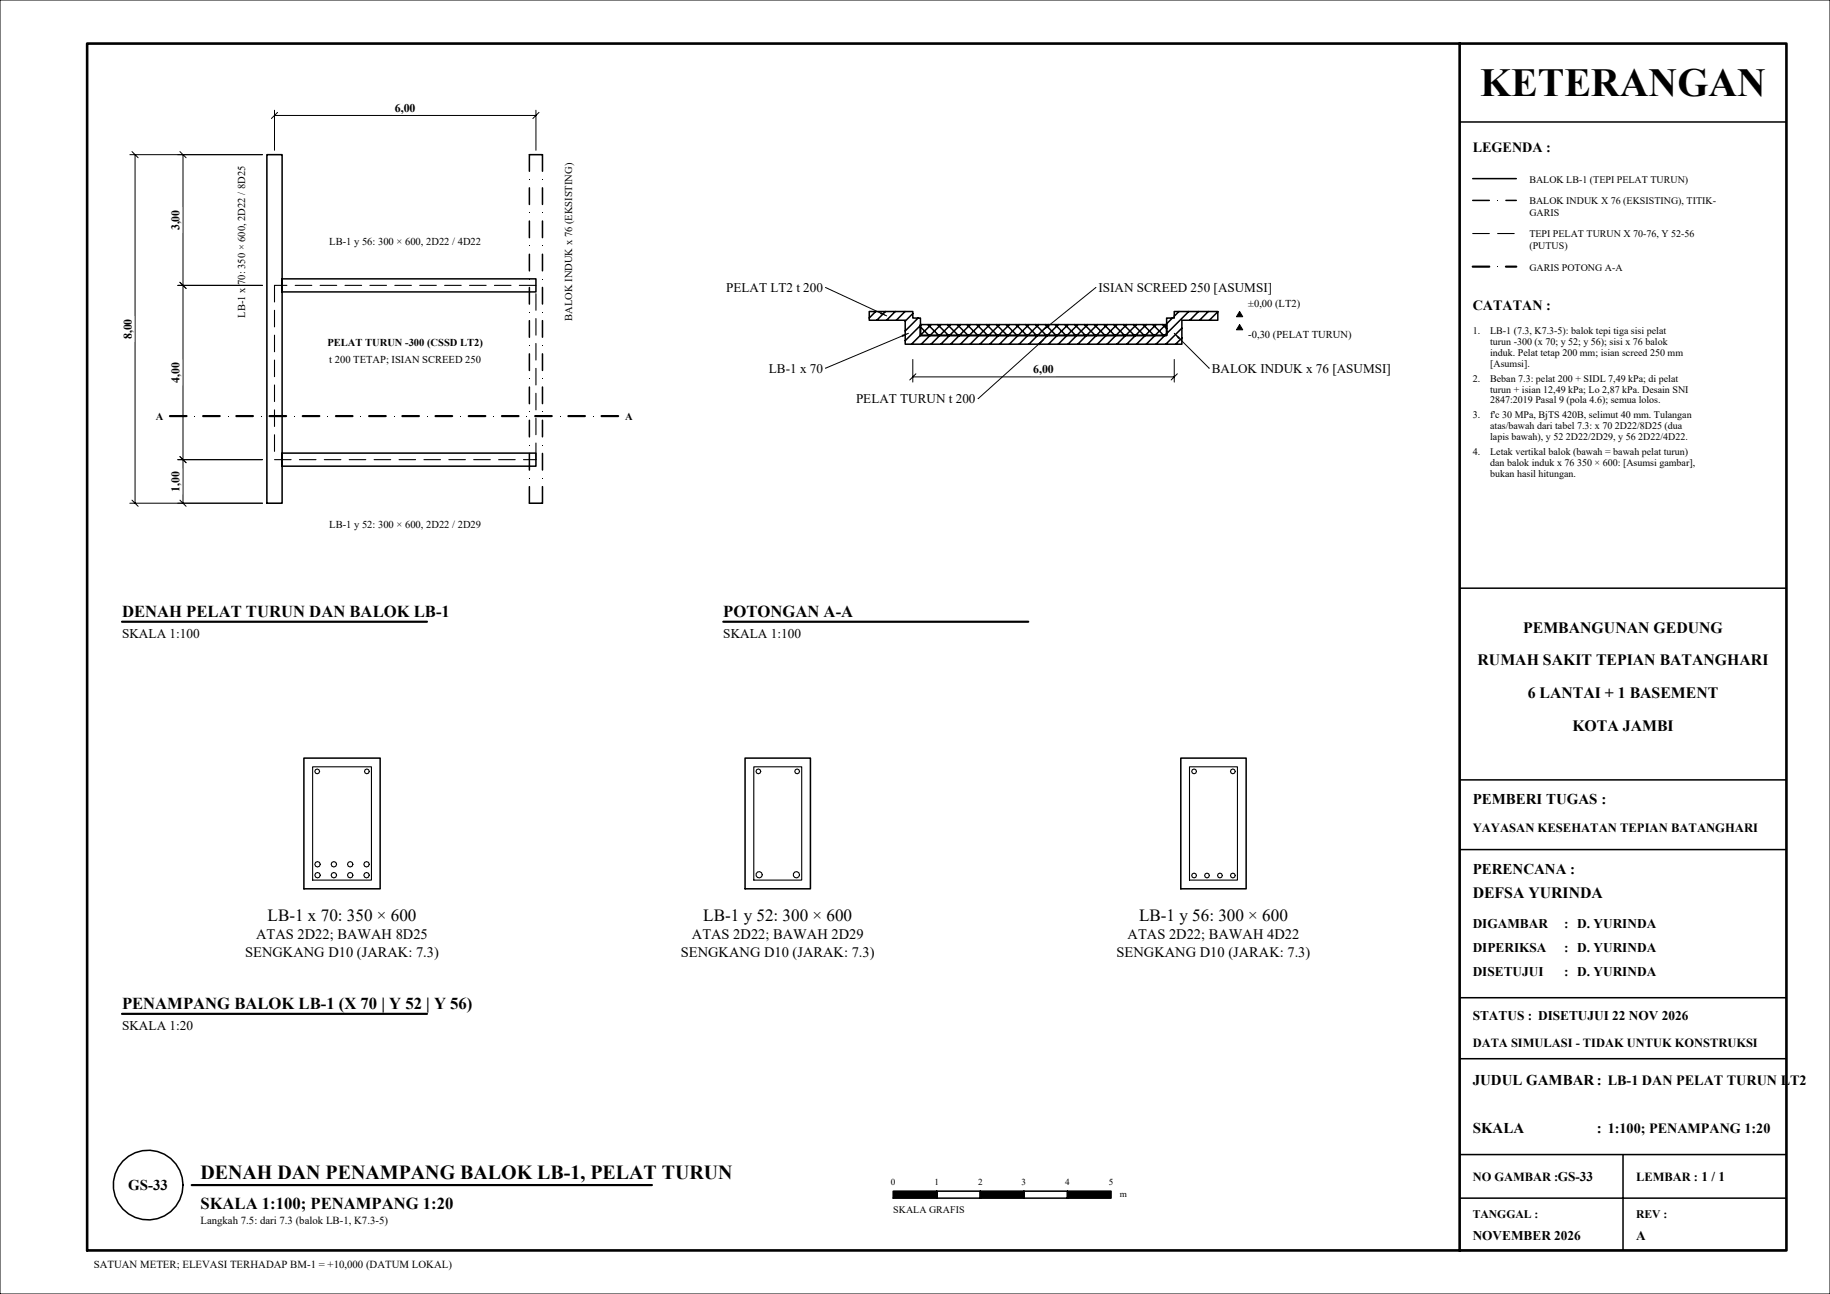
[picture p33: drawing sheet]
<svg xmlns="http://www.w3.org/2000/svg" width="420mm" height="297mm" viewBox="0 0 420 297" stroke-linecap="round" stroke-linejoin="round" font-family="sans-serif">
<defs><g id="words">
<text font-size="9.2" x="339.7" y="22">KETERANGAN</text>
<text font-size="4.6" x="46" y="270.5">DENAH DAN PENAMPANG BALOK LB-1, PELAT TURUN</text>
<g font-size="3.9">
<text x="61.4" y="211.3">LB-1 x 70: 350 × 600</text>
<text x="161.4" y="211.3">LB-1 y 52: 300 × 600</text>
<text x="261.4" y="211.3">LB-1 y 56: 300 × 600</text>
</g>
<g font-size="3.8">
<text x="28" y="141.5">DENAH PELAT TURUN DAN BALOK LB-1</text>
<text x="166" y="141.5">POTONGAN A-A</text>
<text x="28" y="231.5">PENAMPANG BALOK LB-1 (X 70 | Y 52 | Y 56)</text>
<text x="46" y="277.5">SKALA 1:100; PENAMPANG 1:20</text>
</g>
<g font-size="3.6">
<text x="349.6" y="145.2">PEMBANGUNAN GEDUNG</text>
<text x="339.1" y="152.7">RUMAH SAKIT TEPIAN BATANGHARI</text>
<text x="350.6" y="160.2">6 LANTAI + 1 BASEMENT</text>
<text x="360.9" y="167.7">KOTA JAMBI</text>
<text x="338" y="206">DEFSA YURINDA</text>
</g>
<g font-size="3.4">
<text x="338" y="184.5">PEMBERI TUGAS :</text>
<text x="338" y="200.5">PERENCANA :</text>
<text x="338" y="249">JUDUL GAMBAR: LB-1 DAN PELAT TURUN L</text>
<text x="338" y="260">SKALA</text>
<text x="366.5" y="260">: 1:100; PENAMPANG 1:20</text>
<text x="29.4" y="273.1">GS-33</text>
</g>
<g font-size="3.3">
<text x="58.8" y="215.6">ATAS 2D22; BAWAH 8D25</text>
<text x="158.8" y="215.6">ATAS 2D22; BAWAH 2D29</text>
<text x="258.8" y="215.6">ATAS 2D22; BAWAH 4D22</text>
<text x="56.3" y="219.6">SENGKANG D10 (JARAK: 7.3)</text>
<text x="156.3" y="219.6">SENGKANG D10 (JARAK: 7.3)</text>
<text x="256.3" y="219.6">SENGKANG D10 (JARAK: 7.3)</text>
</g>
<g font-size="3.2">
<text x="338" y="35">LEGENDA :</text>
<text x="338" y="71.2">CATATAN :</text>
<text x="410.9" y="249">T2</text>
</g>
<g font-size="3.1">
<text x="28" y="146.5">SKALA 1:100</text>
<text x="166" y="146.5">SKALA 1:100</text>
<text x="338" y="213">DIGAMBAR</text>
<text x="359" y="213">: D. YURINDA</text>
<text x="338" y="218.5">DIPERIKSA</text>
<text x="359" y="218.5">: D. YURINDA</text>
<text x="338" y="224">DISETUJUI</text>
<text x="359" y="224">: D. YURINDA</text>
<text x="28" y="236.5">SKALA 1:20</text>
<text x="338" y="234">STATUS : DISETUJUI 22 NOV 2026</text>
<text x="338" y="284.5">NOVEMBER 2026</text>
<text x="375.5" y="284.5">A</text>
</g>
<g font-size="3">
<text x="166.7" y="67">PELAT LT2 t 200</text>
<text x="252.1" y="67">ISIAN SCREED 250 [ASUMSI]</text>
<text x="176.5" y="85.5">LB-1 x 70</text>
<text x="278.1" y="85.5">BALOK INDUK x 76 [ASUMSI]</text>
<text x="196.5" y="92.5">PELAT TURUN t 200</text>
</g>
<g font-size="2.9">
<text x="338" y="191">YAYASAN KESEHATAN TEPIAN BATANGHARI</text>
<text x="338" y="240.2">DATA SIMULASI - TIDAK UNTUK KONSTRUKSI</text>
<text x="338" y="271">NO GAMBAR :GS-33</text>
<text x="375.5" y="271">LEMBAR : 1 / 1</text>
</g>
<g font-size="2.7">
<text x="90.6" y="25.7">6,00</text>
<text x="41.2" y="52.9" transform="rotate(-90 41.2 52.9)">3,00</text>
<text x="30.2" y="77.9" transform="rotate(-90 30.2 77.9)">8,00</text>
<text x="41.2" y="87.9" transform="rotate(-90 41.2 87.9)">4,00</text>
<text x="237.1" y="85.7">6,00</text>
<text x="41.2" y="112.9" transform="rotate(-90 41.2 112.9)">1,00</text>
<text x="338" y="279.5">TANGGAL :</text>
<text x="375.5" y="279.5">REV :</text>
</g>
<g font-size="2.5">
<text x="46" y="281">Langkah 7.5: dari 7.3 (balok LB-1, K7.3-5)</text>
<text x="21.5" y="291">SATUAN METER; ELEVASI TERHADAP BM-1 = +10,000 (DATUM LOKAL)</text>
</g>
<g font-size="2.4">
<text x="75.6" y="56.3">LB-1 y 56: 300 × 600, 2D22 / 4D22</text>
<text x="56.3" y="65.4" transform="rotate(-90 56.3 65.4)">70: 350 × 600, 2D22 / 8D25</text>
<text x="286.5" y="70.5">±0,00 (LT2)</text>
<text x="56.3" y="72.9" transform="rotate(-90 56.3 72.9)">LB-1 x</text>
<text x="131.3" y="73.6" transform="rotate(-90 131.3 73.6)">BALOK INDUK x 76 (EKSISTING)</text>
<text x="286.5" y="77.5">-0,30 (PELAT TURUN)</text>
<text x="75.1" y="79.3">PELAT TURUN -300 (CSSD LT2)</text>
<text x="75.6" y="83.3">t 200 TETAP; ISIAN SCREED 250</text>
<text x="35.8" y="96.5">A</text>
<text x="143.5" y="96.5">A</text>
<text x="75.6" y="121.3">LB-1 y 52: 300 × 600, 2D22 / 2D29</text>
</g>
<g font-size="2.3">
<text x="351" y="41.9">BALOK LB-1 (TEPI PELAT TURUN)</text>
<text x="351" y="46.9">BALOK INDUK X 76 (EKSISTING), TITIK-</text>
<text x="351" y="49.5">GARIS</text>
<text x="351" y="54.5">TEPI PELAT TURUN X 70-76, Y 52-56</text>
<text x="351" y="57.1">(PUTUS)</text>
<text x="351" y="62.1">GARIS POTONG A-A</text>
<text x="338" y="76.7">1.</text>
<text x="342" y="76.7">LB-1 (7.3, K7.3-5): balok tepi tiga sisi pelat</text>
<text x="342" y="79.2">turun -300 (x 70; y 52; y 56); sisi x 76 balok</text>
<text x="342" y="81.7">induk. Pelat tetap 200 mm; isian screed 250 mm</text>
<text x="338" y="87.6">2.</text>
<text x="342" y="84.2">[Asumsi].</text>
<text x="342" y="87.6">Beban 7.3: pelat 200 + SIDL 7,49 kPa; di pelat</text>
<text x="338" y="96">3.</text>
<text x="342" y="90.1">turun + isian 12,49 kPa; Lo 2,87 kPa. Desain SNI</text>
<text x="342" y="92.6">2847:2019 Pasal 9 (pola 4.6); semua lolos.</text>
<text x="342" y="96">f'c 30 MPa, BjTS 420B, selimut 40 mm. Tulangan</text>
<text x="342" y="98.5">atas/bawah dari tabel 7.3: x 70</text>
<text x="342" y="101">lapis bawah), y 52</text>
<text x="359.4" y="101">2D22/2D29, y 56</text>
<text x="370.6" y="98.5">2D22/8D25 (dua</text>
<text x="376" y="101">2D22/4D22.</text>
<text x="338" y="104.4">4.</text>
<text x="342" y="104.4">Letak vertikal balok (bawah = bawah pelat turun)</text>
<text x="342" y="106.9">dan balok induk x 76</text>
<text x="362" y="106.9">350 × 600: [Asumsi gambar],</text>
<text x="342" y="109.4">bukan hasil hitungan.</text>
<text x="205" y="278.4">SKALA GRAFIS</text>
</g>
<g font-size="2.1">
<text x="204.5" y="271.9">0</text>
<text x="214.5" y="271.9">1</text>
<text x="224.5" y="271.9">2</text>
<text x="234.5" y="271.9">3</text>
<text x="244.5" y="271.9">4</text>
<text x="254.5" y="271.9">5</text>
<text x="257" y="274.8">m</text>
</g>
</g></defs>
<!-- layer: KERTAS-TEKS -->
<g fill="#000">
<path d="M343.6 45.9h.2v.2h-.2zM343.6 61.1h.2v.2h-.2z"/>
<path d="M205 275h10v-1.6zM205 273.4v1.6l10-1.6z"/>
<path d="M225 275h10v-1.6zM225 273.4v1.6l10-1.6z"/>
<path d="M245 275h10v-1.6zM245 273.4v1.6l10-1.6z"/>
</g>
<!-- layer: KOP -->
<path d="M0 0h420v297h-420z" fill="none" stroke="#000" stroke-width=".23"/>
<path d="M20 10h390v277h-390zM335 10v277" fill="none" stroke="#000" stroke-width=".6"/>
<path d="M335 28h75M335 135h75M335 179h75M335 195h75M335 229h75M335 243h75M335 265h75M335 275h75M372.5 265v22M335 287h75" fill="none" stroke="#000" stroke-width=".35"/>
<!-- layer: KERTAS-TEKS -->
<g fill="none" stroke="#000" stroke-width=".35">
<path d="M338 41h10M338 46h3.8M345.6 46h2.4"/>
<circle cx="34" cy="272" r="8"/>
</g>
<path d="M338 61.2h3.8M345.6 61.2h2.4M44 272h105.6" fill="none" stroke="#000" stroke-width=".5"/>
<path d="M338 53.6h3.8M343.7 53.6h3.8" fill="none" stroke="#000" stroke-width=".25"/>
<!-- layer: S-BALOK -->
<path d="M61.2 35.5h3.5v80h-3.5zM64.7 64h58.3v3h-58.3zM64.7 104h58.3v3h-58.3z" fill="none" stroke="#000" stroke-width=".35"/>
<!-- layer: S-INDUK -->
<g fill="none" stroke="#000" stroke-width=".35">
<path d="M124.5 39.3v-3.8h-3v3.8M121.5 43.1v3.8M121.5 50.7v3.9M121.5 58.4v3.8M124.5 43.1v3.8M124.5 50.7v3.8M124.5 58.4v3.8M121.5 66v3.8M121.5 73.6v3.8M124.5 66v3.8M124.5 73.6v3.8M121.5 81.2v3.8"/>
<path d="M121.5 88.8v3.9M121.5 96.5v3.8M124.5 81.2v3.8M124.5 88.8v3.8M124.5 96.5v3.8M121.5 104.1v3.8M124.5 111.7v3.8h-3v-3.8M124.5 104.1v3.8"/>
</g>
<g fill="#000">
<path d="M121.4 41.1h.2v.2h-.2zM121.4 48.7h.2v.2h-.2zM121.4 56.4h.2v.1h-.2zM124.4 56.4h.2v.1h-.2zM124.4 48.7h.2v.2h-.2zM124.4 41.1h.2v.2h-.2zM121.4 64h.2v.2h-.2zM121.4 71.6h.2v.2h-.2zM121.4 79.2h.2v.2h-.2zM124.4 79.2h.2v.2h-.2zM124.4 71.6h.2v.2h-.2zM124.4 64h.2v.2h-.2z"/>
<path d="M121.4 86.8h.2v.2h-.2zM121.4 94.5h.2v.1h-.2zM124.4 94.5h.2v.1h-.2zM124.4 86.8h.2v.2h-.2zM121.4 102.1h.2v.2h-.2zM121.4 109.7h.2v.2h-.2zM124.4 109.7h.2v.2h-.2zM124.4 102.1h.2v.2h-.2z"/>
</g>
<!-- layer: S-PELAT -->
<g fill="none" stroke="#000" stroke-width=".25">
<path d="M63 71.2v3.8M63 76.9v3.8M65.9 65.5h-2.9v3.8M67.8 65.5h3.8M73.5 65.5h3.8M79.2 65.5h3.8M84.9 65.5h3.8M90.6 65.5h3.8M96.3 65.5h3.8M102 65.5h3.9M107.8 65.5h3.8M113.5 65.5h3.8"/>
<path d="M119.2 65.5h3.8M123 67.4v3.8M123 73.1v3.8M123 78.8v3.8M63 82.6v3.9M63 88.4v3.8M63 94.1v3.8M63 99.8v3.8M123 84.5v3.9M123 90.3v3.8M123 96v3.8M63 105.5h3.8"/>
<path d="M68.7 105.5h3.8M74.4 105.5h3.8M80.1 105.5h3.9M85.9 105.5h3.8M91.6 105.5h3.8M97.3 105.5h3.8M103 105.5h3.8M108.7 105.5h3.8M114.4 105.5h3.8M123 101.7v3.8h-2.9"/>
</g>
<!-- layer: C-UKURAN -->
<path d="M63 25.3v9.2M63 26.5h60M63.7 25.8l-1.4 1.4M123 25.3v9.2M123.7 25.8l-1.4 1.4" fill="none" stroke="#000" stroke-width=".23"/>
<path d="M90 26.3h6v-3zM90 23.3v3l6-3z" fill="#fff"/>
<path d="M40.8 115.5h19.4M40.8 105.5h19.4M41.3 114.8l1.4 1.4M41.3 104.8l1.4 1.4M42 105.5v10" fill="none" stroke="#000" stroke-width=".23"/>
<path d="M38.8 107.5l3 6v-6zM38.8 107.5v6h3z" fill="#fff"/>
<path d="M40.8 65.5h19.4M41.3 64.8l1.4 1.4M42 65.5v40M40.8 105.5h19.4M41.3 104.8l1.4 1.4" fill="none" stroke="#000" stroke-width=".23"/>
<path d="M38.8 82.5l3 6v-6zM38.8 82.5v6h3z" fill="#fff"/>
<path d="M40.8 35.5h19.4M41.3 34.8l1.4 1.4M42 35.5v30M40.8 65.5h19.4M41.3 64.8l1.4 1.4" fill="none" stroke="#000" stroke-width=".23"/>
<path d="M38.8 47.5l3 6v-6zM38.8 47.5v6h3z" fill="#fff"/>
<path d="M29.8 35.5h30.4M30.3 34.8l1.4 1.4M31 35.5v80M29.8 115.5h30.4M30.3 114.8l1.4 1.4" fill="none" stroke="#000" stroke-width=".23"/>
<path d="M27.8 72.5l3 6v-6zM27.8 72.5v6h3z" fill="#fff"/>
<!-- layer: S-POTONG -->
<g fill="none" stroke="#000" stroke-width=".5">
<path d="M39 95.5h3.8M46.6 95.5h3.8M54.2 95.5h3.8M61.9 95.5h3.8M69.5 95.5h3.8M77.1 95.5h3.8M84.7 95.5h3.8M92.3 95.5h3.8M100 95.5h3.8M107.6 95.5h3.8M115.2 95.5h3.8M122.8 95.5h3.8"/>
<path d="M130.4 95.5h3.8M138.1 95.5h3.8"/>
</g>
<g fill="#000">
<path d="M44.6 95.4h.2v.2h-.2zM52.2 95.4h.2v.2h-.2zM59.9 95.4h.1v.2h-.1zM67.5 95.4h.2v.2h-.2zM75.1 95.4h.2v.2h-.2zM82.7 95.4h.2v.2h-.2zM90.3 95.4h.2v.2h-.2zM98 95.4h.1v.2h-.1zM105.6 95.4h.2v.2h-.2zM113.2 95.4h.2v.2h-.2zM120.8 95.4h.2v.2h-.2zM128.4 95.4h.2v.2h-.2z"/>
<path d="M136.1 95.4h.1v.2h-.1z"/>
</g>
<!-- layer: KERTAS-TEKS -->
<path d="M28 142.7h70" fill="none" stroke="#000" stroke-width=".5"/>
<!-- layer: S-BETON -->
<g fill="none" stroke="#000" stroke-width=".35">
<path d="M199.5 71.5h10v1.5h1.8v4h56.5v-4h1.7v-1.5h10v2h-8.2v5.5h-63.5v-5.5h-8.3zM201 71.5l-1.5 1.5M203.2 71.5l-2 2M205.5 71.5l-2 2M207.7 71.5l-2 2M209.5 72l-1.7 1.7M210.7 73l-2.9 3M211.3 74.5h56.5v2.5h-56.5zM211.3 75l1.9 2M211.5 74.5l-3.7 3.7M213 74.5l2.5 2.5M213.7 74.5l-4.5 4.5"/>
<path d="M215.2 74.5l2.5 2.5M215.9 74.5l-4.5 4.5M217.5 74.5l2.5 2.5M218.2 74.5l-4.5 4.5M219.7 74.5l2.5 2.5M220.4 74.5l-4.5 4.5M221.9 74.5l2.5 2.5M222.7 74.5l-4.5 4.5M224.2 74.5l2.5 2.5M224.9 74.5l-4.5 4.5M226.4 74.5l2.5 2.5M227.2 74.5l-4.5 4.5"/>
<path d="M228.7 74.5l2.5 2.5M229.4 74.5l-4.5 4.5M230.9 74.5l2.5 2.5M231.7 74.5l-4.5 4.5M233.2 74.5l2.5 2.5M233.9 74.5l-4.5 4.5M235.4 74.5l2.5 2.5M236.1 74.5l-4.5 4.5M237.7 74.5l2.5 2.5M238.4 74.5l-4.5 4.5M239.9 74.5l2.5 2.5M240.6 74.5l-4.5 4.5"/>
<path d="M242.1 74.5l2.5 2.5M242.9 74.5l-4.5 4.5M244.4 74.5l2.5 2.5M245.1 74.5l-4.5 4.5M246.6 74.5l2.5 2.5M247.4 74.5l-4.5 4.5M248.9 74.5l2.5 2.5M249.6 74.5l-4.5 4.5M251.1 74.5l2.5 2.5M251.9 74.5l-4.5 4.5M253.4 74.5l2.5 2.5M254.1 74.5l-4.5 4.5"/>
<path d="M255.6 74.5l2.5 2.5M256.4 74.5l-4.5 4.5M257.9 74.5l2.5 2.5M258.6 74.5l-4.5 4.5M260.1 74.5l2.5 2.5M260.8 74.5l-4.5 4.5M262.4 74.5l2.5 2.5M263.1 74.5l-4.5 4.5M264.6 74.5l2.5 2.5M265.3 74.5l-4.5 4.5M266.8 74.5l1 .9M267.6 74.5l-4.5 4.5"/>
<path d="M269.1 73l-1.3 1.3M270.6 71.5l-1.1 1.1M271.3 77.6l-1.5 1.4M271.3 75.3l-3.7 3.7M272.8 71.5l-7.5 7.5M275.1 71.5l-2 2M277.3 71.5l-2 2M279.5 71.6l-1.9 1.9"/>
</g>
<!-- layer: C-UKURAN -->
<path d="M209.5 82.5v5.2M209.5 86.5h60M210.2 85.8l-1.4 1.4M269.5 82.5v5.2M270.2 85.8l-1.4 1.4" fill="none" stroke="#000" stroke-width=".23"/>
<path d="M236.5 86.3h6v-3zM236.5 83.3v3l6-3z" fill="#fff"/>
<!-- layer: S-TEKS -->
<path d="M189.5 66h.1M189.5 66l14 6.5M208.5 76.5l-19 8M239.5 78l-15 13.5M251.5 66l-12 9.7M251.5 66h.1M269.5 76.5l8 8M284.5 71.5l.7 1.2h-1.4zM284.5 74.5l.7 1.2h-1.4zM189.5 84.5h.1M224.5 91.5h.1M277.5 84.5h.1" fill="none" stroke="#000" stroke-width=".23"/>
<g fill="#000">
<path d="M202.2 71.6l1.3 .9-1.6-.4zM206.9 76.9l1.6-.4-1.4 .9zM238.1 78.9l1.4-.9-1 1.3zM240.6 74.5l.3 .4-1.4 .8zM269.5 76.5l1.3 .9-.4 .4z"/>
<path d="M284.5 71.5l-.7 1.2h1.4zM284.5 71.5l-.7 1.2z"/>
<path d="M284.5 74.5l-.7 1.2h1.4zM284.5 74.5l-.7 1.2z"/>
</g>
<!-- layer: KERTAS-TEKS -->
<path d="M166 142.7h70M28 232.7h70" fill="none" stroke="#000" stroke-width=".5"/>
<!-- layer: S-BALOK -->
<path d="M69.8 174h17.4v30h-17.4zM171 174h15v30h-15zM271 174h15v30h-15z" fill="none" stroke="#000" stroke-width=".35"/>
<!-- layer: S-TUL -->
<g fill="none" stroke="#000" stroke-width=".25">
<path d="M71.8 176h13.5v26h-13.5zM173 176h11v26h-11zM273 176h11v26h-11z"/>
<circle cx="72.8" cy="177.1" r=".55"/>
<circle cx="84.2" cy="177.1" r=".55"/>
<circle cx="174.1" cy="177.1" r=".55"/>
<circle cx="183" cy="177" r=".55"/>
<circle cx="274" cy="177" r=".55"/>
<circle cx="283" cy="177.1" r=".55"/>
<circle cx="72.9" cy="198.4" r=".63"/>
<circle cx="76.6" cy="198.4" r=".63"/>
<circle cx="80.4" cy="198.4" r=".63"/>
<circle cx="84.1" cy="198.4" r=".63"/>
<circle cx="72.9" cy="200.9" r=".63"/>
<circle cx="76.6" cy="200.9" r=".63"/>
<circle cx="80.4" cy="200.9" r=".63"/>
<circle cx="84.1" cy="200.9" r=".63"/>
<circle cx="174.2" cy="200.8" r=".72"/>
<circle cx="182.8" cy="200.8" r=".72"/>
<circle cx="274" cy="200.9" r=".55"/>
<circle cx="277" cy="200.9" r=".55"/>
<circle cx="280" cy="201" r=".55"/>
<circle cx="283" cy="201" r=".55"/>
</g>
<!-- layer: KERTAS-TEKS -->
<path d="M205 273.4h10v1.6h-10zM215 273.4h10v1.6h-10zM225 273.4h10v1.6h-10zM235 273.4h10v1.6h-10zM245 273.4h10v1.6h-10z" fill="none" stroke="#000" stroke-width=".35"/>
<use href="#words"/>
</svg>
